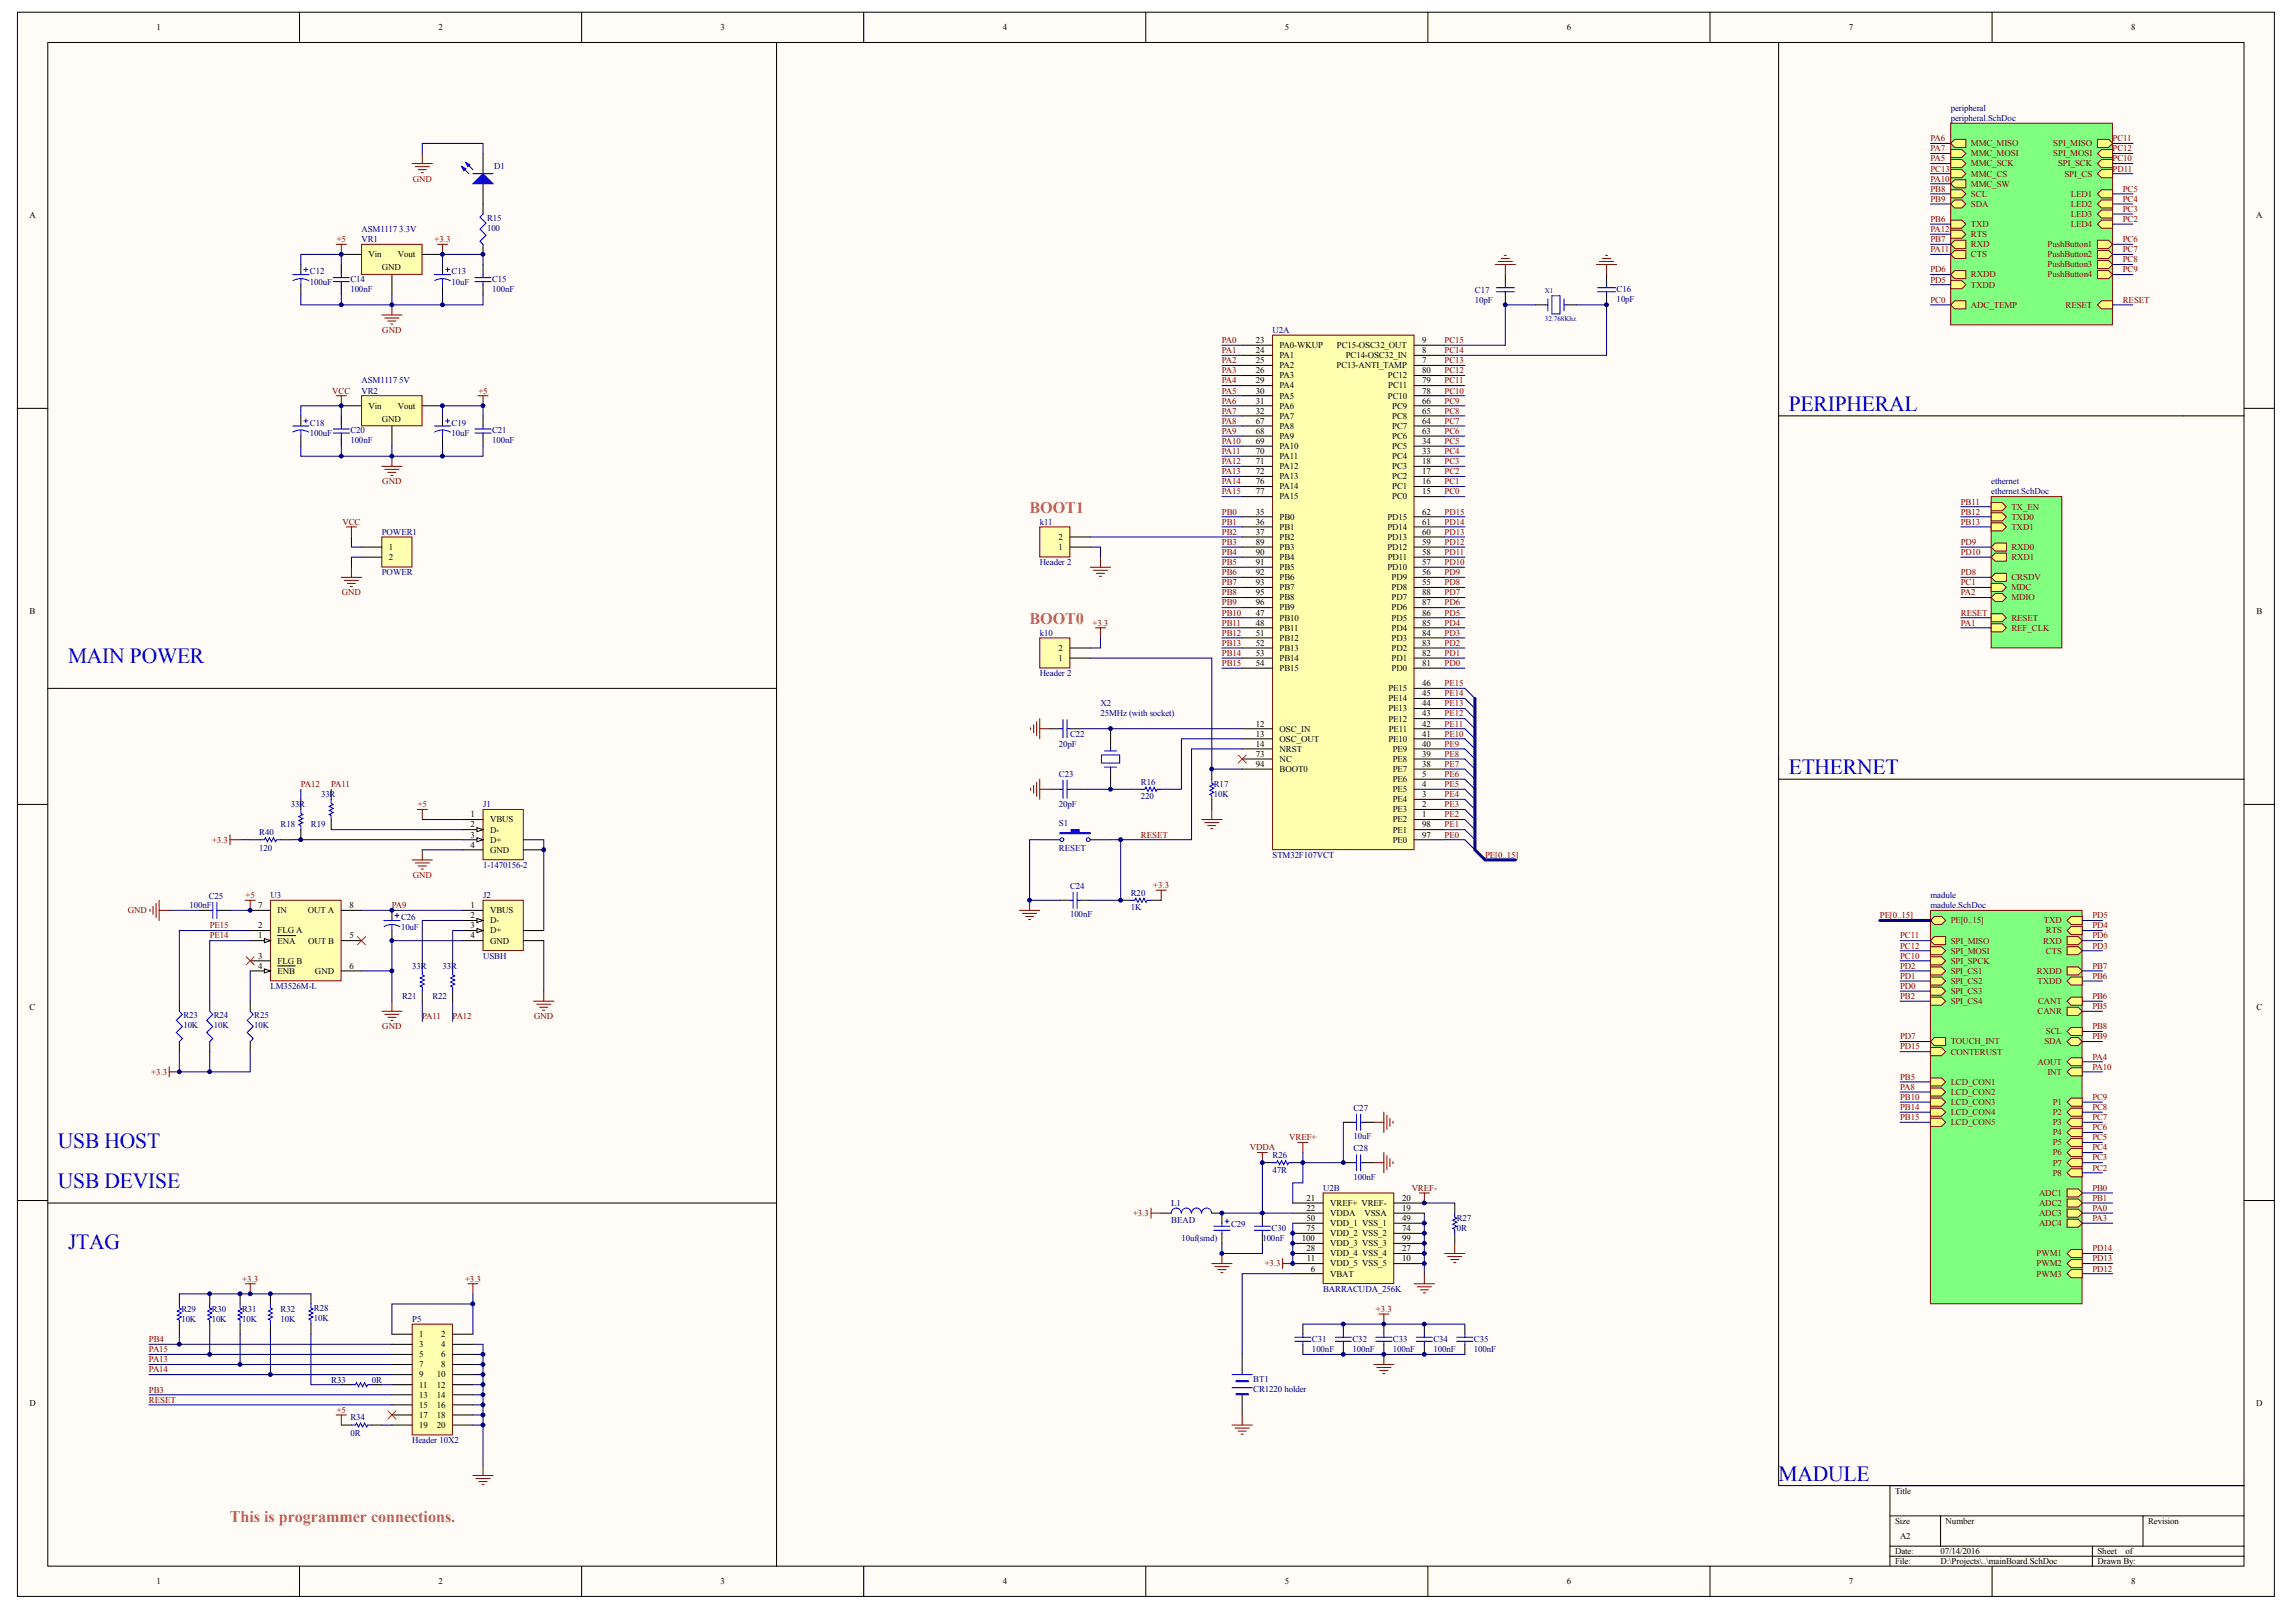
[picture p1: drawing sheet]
<svg xmlns="http://www.w3.org/2000/svg" width="287mm" height="202mm" viewBox="0 0 287 202" stroke-linecap="round" stroke-linejoin="round" font-family="sans-serif">
<defs><g id="words">
<text font-size="3.2" fill="#000080" x="138.3" y="92.9">PIX202</text>
<text font-size="2.8" fill="#000080" x="138.3" y="97.9">PIX201</text>
<g font-size="2.7" fill="#00f">
<text x="223.5" y="51.3">PERIPHERAL</text>
<text x="8.5" y="82.9">MAIN POWER</text>
<text x="223.5" y="96.7">ETHERNET</text>
<text x="7.2" y="143.4">USB HOST</text>
<text x="7.2" y="148.4">USB DEVISE</text>
<text x="8.5" y="156">JTAG</text>
<text x="222.3" y="185">MADULE</text>
</g>
<g font-size="2" fill="#ff5050">
<text x="128.7" y="64.1">BOOT1</text>
<text x="128.7" y="77.9">BOOT0</text>
<text x="28.7" y="190.2">This is programmer connections.</text>
</g>
<g font-size="1.1">
<text x="19.5" y="3.8">1</text>
<text x="54.8" y="3.8">2</text>
<text x="90.1" y="3.8">3</text>
<text x="125.3" y="3.8">4</text>
<text x="160.6" y="3.8">5</text>
<text x="195.8" y="3.8">6</text>
<text x="231.1" y="3.8">7</text>
<text x="266.3" y="3.8">8</text>
<text x="3.7" y="27.3">A</text>
<text x="282" y="27.3">A</text>
<text x="46.1" y="32.1">Vin</text>
<text x="47.7" y="33.8">GND</text>
<text x="49.7" y="32.1">Vout</text>
<text x="156.9" y="42.9">23</text>
<text x="156.9" y="44.1">24</text>
<text x="156.9" y="45.4">25</text>
<text x="156.9" y="46.6">26</text>
<text x="156.9" y="47.9">29</text>
<text x="159.9" y="43.5">PA0-WKUP</text>
<text x="159.9" y="44.8">PA1</text>
<text x="159.9" y="46">PA2</text>
<text x="159.9" y="47.3">PA3</text>
<text x="167" y="46">PC13-ANTI_TAMP</text>
<text x="167.1" y="43.5">PC15-OSC32_OUT</text>
<text x="168.2" y="44.8">PC14-OSC32_IN</text>
<text x="173.4" y="47.3">PC12</text>
<text x="177.7" y="45.4">7</text>
<text x="177.7" y="44.1">8</text>
<text x="177.7" y="42.9">9</text>
<text x="177.7" y="47.9">79</text>
<text x="177.7" y="46.6">80</text>
<text x="46.1" y="51.1">Vin</text>
<text x="47.7" y="52.7">GND</text>
<text x="49.7" y="51.1">Vout</text>
<text x="156.9" y="49.2">30</text>
<text x="156.9" y="50.4">31</text>
<text x="156.9" y="51.7">32</text>
<text x="156.9" y="52.9">67</text>
<text x="159.9" y="48.5">PA4</text>
<text x="159.9" y="49.8">PA5</text>
<text x="159.9" y="51.1">PA6</text>
<text x="159.9" y="52.3">PA7</text>
<text x="159.9" y="53.6">PA8</text>
<text x="173.4" y="49.8">PC10</text>
<text x="173.5" y="48.5">PC11</text>
<text x="174" y="53.6">PC7</text>
<text x="174" y="52.3">PC8</text>
<text x="174" y="51.1">PC9</text>
<text x="177.7" y="52.9">64</text>
<text x="177.7" y="51.7">65</text>
<text x="177.7" y="50.4">66</text>
<text x="177.7" y="49.2">78</text>
<text x="156.9" y="54.2">68</text>
<text x="156.9" y="55.5">69</text>
<text x="156.9" y="56.7">70</text>
<text x="156.9" y="58">71</text>
<text x="156.9" y="59.3">72</text>
<text x="159.9" y="54.8">PA9</text>
<text x="159.9" y="56.1">PA10</text>
<text x="159.9" y="57.4">PA11</text>
<text x="159.9" y="58.6">PA12</text>
<text x="159.9" y="59.9">PA13</text>
<text x="174" y="59.9">PC2</text>
<text x="174" y="58.6">PC3</text>
<text x="174" y="57.4">PC4</text>
<text x="174" y="56.1">PC5</text>
<text x="174" y="54.8">PC6</text>
<text x="177.7" y="59.3">17</text>
<text x="177.7" y="58">18</text>
<text x="177.7" y="56.7">33</text>
<text x="177.7" y="55.5">34</text>
<text x="177.7" y="54.2">63</text>
<text x="156.9" y="64.3">35</text>
<text x="156.9" y="65.6">36</text>
<text x="156.9" y="60.5">76</text>
<text x="156.9" y="61.8">77</text>
<text x="159.9" y="64.9">PB0</text>
<text x="159.9" y="61.1">PA14</text>
<text x="159.9" y="62.4">PA15</text>
<text x="173.4" y="64.9">PD15</text>
<text x="174" y="62.4">PC0</text>
<text x="174" y="61.1">PC1</text>
<text x="177.7" y="61.8">15</text>
<text x="177.7" y="60.5">16</text>
<text x="177.7" y="65.6">61</text>
<text x="177.7" y="64.3">62</text>
<text x="48.6" y="68.7">1</text>
<text x="48.6" y="70">2</text>
<text x="132.3" y="68.7">1</text>
<text x="132.3" y="67.4">2</text>
<text x="156.9" y="66.8">37</text>
<text x="156.9" y="68.1">89</text>
<text x="156.9" y="69.3">90</text>
<text x="156.9" y="70.6">91</text>
<text x="156.9" y="71.9">92</text>
<text x="159.9" y="66.2">PB1</text>
<text x="159.9" y="67.4">PB2</text>
<text x="159.9" y="68.7">PB3</text>
<text x="159.9" y="70">PB4</text>
<text x="159.9" y="71.2">PB5</text>
<text x="173.4" y="71.2">PD10</text>
<text x="173.4" y="68.7">PD12</text>
<text x="173.4" y="67.4">PD13</text>
<text x="173.4" y="66.2">PD14</text>
<text x="173.4" y="70">PD11</text>
<text x="177.7" y="71.9">56</text>
<text x="177.7" y="70.6">57</text>
<text x="177.7" y="69.3">58</text>
<text x="177.7" y="68.1">59</text>
<text x="177.7" y="66.8">60</text>
<text x="3.7" y="76.7">B</text>
<text x="156.9" y="76.9">47</text>
<text x="156.9" y="73.1">93</text>
<text x="156.9" y="74.4">95</text>
<text x="156.9" y="75.6">96</text>
<text x="159.9" y="77.5">PB10</text>
<text x="159.9" y="72.5">PB6</text>
<text x="159.9" y="73.7">PB7</text>
<text x="159.9" y="75">PB8</text>
<text x="159.9" y="76.3">PB9</text>
<text x="173.9" y="73.7">PD8</text>
<text x="173.9" y="72.5">PD9</text>
<text x="173.9" y="77.5">PD5</text>
<text x="173.9" y="76.3">PD6</text>
<text x="173.9" y="75">PD7</text>
<text x="177.7" y="73.1">55</text>
<text x="177.7" y="76.9">86</text>
<text x="177.7" y="75.6">87</text>
<text x="177.7" y="74.4">88</text>
<text x="282" y="76.7">B</text>
<text x="132.3" y="82.6">1</text>
<text x="132.3" y="81.3">2</text>
<text x="156.9" y="78.2">48</text>
<text x="156.9" y="79.4">51</text>
<text x="156.9" y="80.7">52</text>
<text x="156.9" y="81.9">53</text>
<text x="156.9" y="83.2">54</text>
<text x="159.9" y="78.8">PB11</text>
<text x="159.9" y="80.1">PB12</text>
<text x="159.9" y="81.3">PB13</text>
<text x="159.9" y="82.6">PB14</text>
<text x="159.9" y="83.8">PB15</text>
<text x="173.9" y="83.8">PD0</text>
<text x="173.9" y="82.6">PD1</text>
<text x="173.9" y="81.3">PD2</text>
<text x="173.9" y="80.1">PD3</text>
<text x="173.9" y="78.8">PD4</text>
<text x="177.7" y="83.2">81</text>
<text x="177.7" y="81.9">82</text>
<text x="177.7" y="80.7">83</text>
<text x="177.7" y="79.4">84</text>
<text x="177.7" y="78.2">85</text>
<text x="173.5" y="88.9">PE13</text>
<text x="173.5" y="87.6">PE14</text>
<text x="173.5" y="86.4">PE15</text>
<text x="177.7" y="89.5">43</text>
<text x="177.7" y="88.2">44</text>
<text x="177.7" y="87">45</text>
<text x="177.7" y="85.7">46</text>
<text x="156.9" y="90.8">12</text>
<text x="156.9" y="92">13</text>
<text x="156.9" y="93.3">14</text>
<text x="156.9" y="94.6">73</text>
<text x="156.9" y="95.8">94</text>
<text x="159.9" y="91.4">OSC_IN</text>
<text x="159.9" y="92.7">OSC_OUT</text>
<text x="159.9" y="93.9">NRST</text>
<text x="159.9" y="95.2">NC</text>
<text x="173.5" y="92.7">PE10</text>
<text x="173.5" y="90.1">PE12</text>
<text x="173.5" y="91.4">PE11</text>
<text x="174" y="95.2">PE8</text>
<text x="174" y="93.9">PE9</text>
<text x="177.7" y="95.8">38</text>
<text x="177.7" y="94.6">39</text>
<text x="177.7" y="93.3">40</text>
<text x="177.7" y="92">41</text>
<text x="177.7" y="90.8">42</text>
<text x="159.9" y="96.4">BOOT0</text>
<text x="174" y="101.5">PE3</text>
<text x="174" y="100.2">PE4</text>
<text x="174" y="99">PE5</text>
<text x="174" y="97.7">PE6</text>
<text x="174" y="96.4">PE7</text>
<text x="177.7" y="100.9">2</text>
<text x="177.7" y="99.6">3</text>
<text x="177.7" y="98.3">4</text>
<text x="177.7" y="97.1">5</text>
<text x="58.8" y="102.1">1</text>
<text x="58.8" y="103.4">2</text>
<text x="58.8" y="104.6">3</text>
<text x="58.8" y="105.9">4</text>
<text x="61.2" y="102.7">VBUS</text>
<text x="61.2" y="104">D-</text>
<text x="61.2" y="105.3">D+</text>
<text x="61.2" y="106.5">GND</text>
<text x="174" y="102.7">PE2</text>
<text x="174" y="105.3">PE0</text>
<text x="174" y="104">PE1</text>
<text x="177.7" y="102.1">1</text>
<text x="177.7" y="104.6">97</text>
<text x="177.7" y="103.4">98</text>
<text x="32.2" y="113.5">7</text>
<text x="43.7" y="113.5">8</text>
<text x="58.8" y="113.5">1</text>
<text x="32.2" y="117.2">1</text>
<text x="32.2" y="119.8">3</text>
<text x="32.2" y="116">2</text>
<text x="34.7" y="117.9">ENA</text>
<text x="34.7" y="114.1">IN</text>
<text x="34.7" y="116.6">FLG A</text>
<text x="38.5" y="114.1">OUT A</text>
<text x="38.5" y="117.9">OUT B</text>
<text x="43.7" y="117.2">5</text>
<text x="58.8" y="114.7">2</text>
<text x="58.8" y="116">3</text>
<text x="58.8" y="117.2">4</text>
<text x="61.2" y="114.1">VBUS</text>
<text x="61.2" y="115.4">D-</text>
<text x="61.2" y="116.6">D+</text>
<text x="61.2" y="117.9">GND</text>
<text x="32.2" y="121">4</text>
<text x="34.7" y="120.4">FLG B</text>
<text x="34.7" y="121.7">ENB</text>
<text x="39.4" y="121.7">GND</text>
<text x="43.7" y="121">6</text>
<text x="3.7" y="126.2">C</text>
<text x="282" y="126.2">C</text>
<text x="162.7" y="155.1">100</text>
<text x="163.3" y="150">21</text>
<text x="163.3" y="151.3">22</text>
<text x="163.3" y="152.5">50</text>
<text x="163.3" y="153.8">75</text>
<text x="166.2" y="150.7">VREF+ VREF-</text>
<text x="166.2" y="151.9">VDDA</text>
<text x="166.2" y="153.2">VDD_1 VSS_1</text>
<text x="166.2" y="154.4">VDD_2 VSS_2</text>
<text x="166.2" y="155.7">VDD_3 VSS_3</text>
<text x="170.5" y="151.9">VSSA</text>
<text x="175.2" y="151.3">19</text>
<text x="175.2" y="150">20</text>
<text x="175.2" y="152.5">49</text>
<text x="175.2" y="153.8">74</text>
<text x="175.2" y="155.1">99</text>
<text x="163.3" y="156.3">28</text>
<text x="163.3" y="157.6">11</text>
<text x="163.8" y="158.9">6</text>
<text x="166.2" y="159.5">VBAT</text>
<text x="166.2" y="158.2">VDD_5 VSS_5</text>
<text x="166.2" y="157">VDD_4 VSS_4</text>
<text x="175.2" y="157.6">10</text>
<text x="175.2" y="156.3">27</text>
<text x="52.4" y="167">1</text>
<text x="55.1" y="167">2</text>
<text x="52.4" y="168.3">3</text>
<text x="52.4" y="169.6">5</text>
<text x="52.4" y="170.8">7</text>
<text x="52.4" y="172.1">9</text>
<text x="52.4" y="173.4">11</text>
<text x="54.6" y="172.1">10</text>
<text x="54.6" y="173.4">12</text>
<text x="55.1" y="168.3">4</text>
<text x="55.1" y="169.6">6</text>
<text x="55.1" y="170.8">8</text>
<text x="3.7" y="175.7">D</text>
<text x="52.4" y="174.6">13</text>
<text x="52.4" y="175.9">15</text>
<text x="52.4" y="177.1">17</text>
<text x="52.4" y="178.4">19</text>
<text x="54.6" y="174.6">14</text>
<text x="54.6" y="175.9">16</text>
<text x="54.6" y="177.1">18</text>
<text x="54.6" y="178.4">20</text>
<text x="282" y="175.7">D</text>
<text x="236.8" y="186.6">Title</text>
<text x="236.8" y="190.4">Size</text>
<text x="243.1" y="190.4">Number</text>
<text x="268.4" y="190.4">Revision</text>
<text x="19.5" y="197.9">1</text>
<text x="54.8" y="197.9">2</text>
<text x="90.1" y="197.9">3</text>
<text x="125.3" y="197.9">4</text>
<text x="160.6" y="197.9">5</text>
<text x="195.8" y="197.9">6</text>
<text x="231.1" y="197.9">7</text>
<text x="236.8" y="194.2">Date:</text>
<text x="236.8" y="195.4">File:</text>
<text x="237.5" y="192.3">A2</text>
<text x="242.5" y="194.2">07/14/2016</text>
<text x="242.5" y="195.4">D:\Projects\..\mainBoard.SchDoc</text>
<text x="262.1" y="194.2">Sheet</text>
<text x="262.1" y="195.4">Drawn By:</text>
<text x="265.6" y="194.2">of</text>
<text x="266.3" y="197.9">8</text>
</g>
<g font-size="1.1" fill="#800000">
<text x="241.2" y="17.6">PA6</text>
<text x="264" y="17.6">PC11</text>
<text x="51.6" y="22.7">GND</text>
<text x="241.2" y="21.4">PC13</text>
<text x="241.2" y="20.2">PA5</text>
<text x="241.2" y="18.9">PA7</text>
<text x="241.2" y="23.9">PB8</text>
<text x="241.2" y="22.7">PA10</text>
<text x="246.3" y="18.3">MMC_MISO</text>
<text x="246.3" y="19.5">MMC_MOSI</text>
<text x="246.3" y="20.8">MMC_SCK</text>
<text x="246.3" y="22.1">MMC_CS</text>
<text x="246.3" y="23.3">MMC_SW</text>
<text x="256.6" y="18.3">SPI_MISO</text>
<text x="256.6" y="19.5">SPI_MOSI</text>
<text x="257.2" y="20.8">SPI_SCK</text>
<text x="258" y="22.1">SPI_CS</text>
<text x="264" y="21.4">PD11</text>
<text x="264" y="20.2">PC10</text>
<text x="264" y="18.9">PC12</text>
<text x="265.3" y="23.9">PC5</text>
<text x="241.2" y="27.7">PB6</text>
<text x="241.2" y="25.2">PB9</text>
<text x="241.2" y="29">PA12</text>
<text x="246.3" y="24.6">SCL</text>
<text x="246.3" y="25.8">SDA</text>
<text x="246.3" y="28.4">TXD</text>
<text x="246.3" y="29.6">RTS</text>
<text x="258.8" y="24.6">LED1</text>
<text x="258.8" y="25.8">LED2</text>
<text x="258.8" y="27.1">LED3</text>
<text x="258.8" y="28.4">LED4</text>
<text x="265.3" y="27.7">PC2</text>
<text x="265.3" y="26.5">PC3</text>
<text x="265.3" y="25.2">PC4</text>
<text x="42.1" y="30.3">+5</text>
<text x="54.3" y="30.3">+3.3</text>
<text x="241.2" y="35.3">PD5</text>
<text x="241.2" y="34">PD6</text>
<text x="241.2" y="30.3">PB7</text>
<text x="241.2" y="31.5">PA11</text>
<text x="246.3" y="30.9">RXD</text>
<text x="246.3" y="32.1">CTS</text>
<text x="246.3" y="34.7">RXDD</text>
<text x="246.3" y="35.9">TXDD</text>
<text x="255.9" y="30.9">PushButton1</text>
<text x="255.9" y="32.1">PushButton2</text>
<text x="255.9" y="33.4">PushButton3</text>
<text x="255.9" y="34.7">PushButton4</text>
<text x="265.3" y="30.3">PC6</text>
<text x="265.3" y="31.5">PC7</text>
<text x="265.3" y="32.8">PC8</text>
<text x="265.3" y="34">PC9</text>
<text x="47.8" y="41.6">GND</text>
<text x="241.2" y="37.8">PC0</text>
<text x="246.3" y="38.4">ADC_TEMP</text>
<text x="258.1" y="38.4">RESET</text>
<text x="265.3" y="37.8">RESET</text>
<text x="152.7" y="42.9">PA0</text>
<text x="152.7" y="44.1">PA1</text>
<text x="152.7" y="45.4">PA2</text>
<text x="152.7" y="46.6">PA3</text>
<text x="152.7" y="47.9">PA4</text>
<text x="180.5" y="47.9">PC11</text>
<text x="180.5" y="46.6">PC12</text>
<text x="180.5" y="45.4">PC13</text>
<text x="180.5" y="44.1">PC14</text>
<text x="180.5" y="42.9">PC15</text>
<text x="41.5" y="49.2">VCC</text>
<text x="59.8" y="49.2">+5</text>
<text x="152.7" y="49.2">PA5</text>
<text x="152.7" y="50.4">PA6</text>
<text x="152.7" y="51.7">PA7</text>
<text x="152.7" y="52.9">PA8</text>
<text x="180.5" y="52.9">PC7</text>
<text x="180.5" y="51.7">PC8</text>
<text x="180.5" y="50.4">PC9</text>
<text x="180.5" y="49.2">PC10</text>
<text x="152.7" y="54.2">PA9</text>
<text x="152.7" y="55.5">PA10</text>
<text x="152.7" y="56.7">PA11</text>
<text x="152.7" y="58">PA12</text>
<text x="152.7" y="59.3">PA13</text>
<text x="180.5" y="59.3">PC2</text>
<text x="180.5" y="58">PC3</text>
<text x="180.5" y="56.7">PC4</text>
<text x="180.5" y="55.5">PC5</text>
<text x="180.5" y="54.2">PC6</text>
<text x="42.8" y="65.6">VCC</text>
<text x="47.8" y="60.5">GND</text>
<text x="152.7" y="60.5">PA14</text>
<text x="152.7" y="61.8">PA15</text>
<text x="152.7" y="64.3">PB0</text>
<text x="152.7" y="65.6">PB1</text>
<text x="180.5" y="61.8">PC0</text>
<text x="180.5" y="60.5">PC1</text>
<text x="180.5" y="65.6">PD14</text>
<text x="180.5" y="64.3">PD15</text>
<text x="245" y="63">PB11</text>
<text x="245" y="64.3">PB12</text>
<text x="245" y="65.6">PB13</text>
<text x="251.4" y="63.7">TX_EN</text>
<text x="251.4" y="64.9">TXD0</text>
<text x="152.7" y="66.8">PB2</text>
<text x="152.7" y="68.1">PB3</text>
<text x="152.7" y="69.3">PB4</text>
<text x="152.7" y="70.6">PB5</text>
<text x="152.7" y="71.9">PB6</text>
<text x="180.5" y="71.9">PD9</text>
<text x="180.5" y="70.6">PD10</text>
<text x="180.5" y="69.3">PD11</text>
<text x="180.5" y="68.1">PD12</text>
<text x="180.5" y="66.8">PD13</text>
<text x="245" y="68.1">PD9</text>
<text x="245" y="69.3">PD10</text>
<text x="245" y="71.9">PD8</text>
<text x="251.4" y="66.2">TXD1</text>
<text x="251.4" y="68.7">RXD0</text>
<text x="251.4" y="70">RXD1</text>
<text x="42.7" y="74.4">GND</text>
<text x="152.7" y="73.1">PB7</text>
<text x="152.7" y="74.4">PB8</text>
<text x="152.7" y="75.6">PB9</text>
<text x="152.7" y="76.9">PB10</text>
<text x="180.5" y="76.9">PD5</text>
<text x="180.5" y="75.6">PD6</text>
<text x="180.5" y="74.4">PD7</text>
<text x="180.5" y="73.1">PD8</text>
<text x="245" y="73.1">PC1</text>
<text x="245" y="74.4">PA2</text>
<text x="245" y="76.9">RESET</text>
<text x="251.4" y="72.5">CRSDV</text>
<text x="251.4" y="73.7">MDC</text>
<text x="251.4" y="75">MDIO</text>
<text x="251.4" y="77.5">RESET</text>
<text x="136.5" y="78.2">+3.3</text>
<text x="152.7" y="78.2">PB11</text>
<text x="152.7" y="79.4">PB12</text>
<text x="152.7" y="80.7">PB13</text>
<text x="152.7" y="81.9">PB14</text>
<text x="152.7" y="83.2">PB15</text>
<text x="180.5" y="83.2">PD0</text>
<text x="180.5" y="81.9">PD1</text>
<text x="180.5" y="80.7">PD2</text>
<text x="180.5" y="79.4">PD3</text>
<text x="180.5" y="78.2">PD4</text>
<text x="245" y="78.2">PA1</text>
<text x="251.4" y="78.8">REF_CLK</text>
<text x="180.5" y="89.5">PE12</text>
<text x="180.5" y="88.2">PE13</text>
<text x="180.5" y="87">PE14</text>
<text x="180.5" y="85.7">PE15</text>
<text x="180.5" y="95.8">PE7</text>
<text x="180.5" y="94.6">PE8</text>
<text x="180.5" y="93.3">PE9</text>
<text x="180.5" y="92">PE10</text>
<text x="180.5" y="90.8">PE11</text>
<text x="37.6" y="98.3">PA12</text>
<text x="41.4" y="98.3">PA11</text>
<text x="52.2" y="100.9">+5</text>
<text x="180.5" y="100.9">PE3</text>
<text x="180.5" y="99.6">PE4</text>
<text x="180.5" y="98.3">PE5</text>
<text x="180.5" y="97.1">PE6</text>
<text x="26.5" y="105.3">+3.3</text>
<text x="142.6" y="104.6">RESET</text>
<text x="180.5" y="104.6">PE0</text>
<text x="180.5" y="103.4">PE1</text>
<text x="180.5" y="102.1">PE2</text>
<text x="185.6" y="107.2">PE[0..15]</text>
<text x="30.7" y="112.2">+5</text>
<text x="49" y="113.5">PA9</text>
<text x="51.6" y="109.7">GND</text>
<text x="144.1" y="110.9">+3.3</text>
<text x="16" y="114.1">GND</text>
<text x="26.2" y="117.2">PE14</text>
<text x="26.2" y="116">PE15</text>
<text x="234.9" y="114.7">PE[0..15]</text>
<text x="237.5" y="119.8">PC10</text>
<text x="237.5" y="117.2">PC11</text>
<text x="237.5" y="118.5">PC12</text>
<text x="243.8" y="115.4">PE[0..15]</text>
<text x="243.8" y="119.1">SPI_MOSI</text>
<text x="243.8" y="117.9">SPI_MISO</text>
<text x="255.4" y="117.9">RXD</text>
<text x="255.4" y="115.4">TXD</text>
<text x="255.7" y="116.6">RTS</text>
<text x="255.7" y="119.1">CTS</text>
<text x="261.5" y="118.5">PD3</text>
<text x="261.5" y="116">PD4</text>
<text x="261.5" y="114.7">PD5</text>
<text x="261.5" y="117.2">PD6</text>
<text x="237.5" y="124.8">PB2</text>
<text x="237.5" y="123.6">PD0</text>
<text x="237.5" y="122.3">PD1</text>
<text x="237.5" y="121">PD2</text>
<text x="243.8" y="120.4">SPI_SPCK</text>
<text x="243.8" y="121.7">SPI_CS1</text>
<text x="243.8" y="122.9">SPI_CS2</text>
<text x="243.8" y="124.2">SPI_CS3</text>
<text x="243.8" y="125.4">SPI_CS4</text>
<text x="254.5" y="121.7">RXDD</text>
<text x="254.6" y="122.9">TXDD</text>
<text x="254.7" y="125.4">CANT</text>
<text x="261.5" y="122.3">PB6</text>
<text x="261.5" y="121">PB7</text>
<text x="261.5" y="124.8">PB6</text>
<text x="47.8" y="128.6">GND</text>
<text x="52.8" y="127.3">PA11</text>
<text x="56.6" y="127.3">PA12</text>
<text x="66.8" y="127.3">GND</text>
<text x="237.5" y="129.9">PD7</text>
<text x="237.5" y="131.1">PD15</text>
<text x="243.8" y="130.5">TOUCH_INT</text>
<text x="243.8" y="131.7">CONTERUST</text>
<text x="254.6" y="126.7">CANR</text>
<text x="255.5" y="130.5">SDA</text>
<text x="255.7" y="129.2">SCL</text>
<text x="261.5" y="126.1">PB5</text>
<text x="261.5" y="128.6">PB8</text>
<text x="261.5" y="129.9">PB9</text>
<text x="18.9" y="134.3">+3.3</text>
<text x="237.5" y="136.2">PA8</text>
<text x="237.5" y="134.9">PB5</text>
<text x="237.5" y="137.4">PB10</text>
<text x="243.8" y="135.5">LCD_CON1</text>
<text x="243.8" y="136.8">LCD_CON2</text>
<text x="254.6" y="133">AOUT</text>
<text x="255.9" y="134.3">INT</text>
<text x="261.5" y="133.6">PA10</text>
<text x="261.5" y="137.4">PC9</text>
<text x="261.5" y="132.4">PA4</text>
<text x="156.2" y="143.7">VDDA</text>
<text x="161.1" y="142.5">VREF+</text>
<text x="237.5" y="138.7">PB14</text>
<text x="237.5" y="139.9">PB15</text>
<text x="243.8" y="138.1">LCD_CON3</text>
<text x="243.8" y="139.3">LCD_CON4</text>
<text x="243.8" y="140.6">LCD_CON5</text>
<text x="256.5" y="138.1">P1</text>
<text x="256.5" y="139.3">P2</text>
<text x="256.5" y="140.6">P3</text>
<text x="256.5" y="141.8">P4</text>
<text x="256.5" y="143.1">P5</text>
<text x="261.5" y="143.7">PC4</text>
<text x="261.5" y="142.5">PC5</text>
<text x="261.5" y="141.2">PC6</text>
<text x="261.5" y="139.9">PC7</text>
<text x="261.5" y="138.7">PC8</text>
<text x="176.4" y="148.8">VREF-</text>
<text x="254.8" y="149.4">ADC1</text>
<text x="256.5" y="144.4">P6</text>
<text x="256.5" y="145.6">P7</text>
<text x="256.5" y="146.9">P8</text>
<text x="261.5" y="146.2">PC2</text>
<text x="261.5" y="145">PC3</text>
<text x="261.5" y="148.8">PB0</text>
<text x="141.6" y="151.9">+3.3</text>
<text x="254.8" y="150.7">ADC2</text>
<text x="254.8" y="151.9">ADC3</text>
<text x="254.8" y="153.2">ADC4</text>
<text x="261.5" y="151.3">PA0</text>
<text x="261.5" y="152.5">PA3</text>
<text x="261.5" y="150">PB1</text>
<text x="30.3" y="160.1">+3.3</text>
<text x="58.1" y="160.1">+3.3</text>
<text x="158.1" y="158.2">+3.3</text>
<text x="254.5" y="157">PWM1</text>
<text x="254.5" y="158.2">PWM2</text>
<text x="254.5" y="159.5">PWM3</text>
<text x="261.5" y="158.9">PD12</text>
<text x="261.5" y="157.6">PD13</text>
<text x="261.5" y="156.3">PD14</text>
<text x="18.6" y="167.7">PB4</text>
<text x="172" y="163.9">+3.3</text>
<text x="18.6" y="168.9">PA15</text>
<text x="18.6" y="170.2">PA13</text>
<text x="18.6" y="171.5">PA14</text>
<text x="18.6" y="174">PB3</text>
<text x="18.6" y="175.2">RESET</text>
<text x="42.1" y="176.5">+5</text>
</g>
<g font-size="1.1" fill="#000080">
<text x="243.8" y="13.9">peripheral</text>
<text x="243.8" y="15.1">peripheral.SchDoc</text>
<text x="61.8" y="21.2">D1</text>
<text x="45.2" y="29">ASM1117</text>
<text x="49.9" y="29">3.3V</text>
<text x="60.9" y="28.9">100</text>
<text x="60.9" y="27.6">R15</text>
<text x="38.7" y="35.5">100uF</text>
<text x="38.7" y="34.3">C12</text>
<text x="43.8" y="35.2">C14</text>
<text x="45.2" y="30.3">VR1</text>
<text x="56.4" y="35.5">10uF</text>
<text x="56.4" y="34.3">C13</text>
<text x="61.5" y="35.2">C15</text>
<text x="43.8" y="36.4">100nF</text>
<text x="61.5" y="36.4">100nF</text>
<text x="159" y="41.6">U2A</text>
<text x="184.3" y="36.6">C17</text>
<text x="184.3" y="37.8">10pF</text>
<text x="202" y="36.4">C16</text>
<text x="202" y="37.7">10pF</text>
<text x="45.2" y="47.9">ASM1117</text>
<text x="49.9" y="47.9">5V</text>
<text x="38.7" y="53.2">C18</text>
<text x="45.2" y="49.2">VR2</text>
<text x="56.4" y="53.2">C19</text>
<text x="38.7" y="54.5">100uF</text>
<text x="43.8" y="55.3">100nF</text>
<text x="43.8" y="54.1">C20</text>
<text x="56.4" y="54.5">10uF</text>
<text x="61.5" y="55.3">100nF</text>
<text x="61.5" y="54.1">C21</text>
<text x="129.9" y="65.6">k11</text>
<text x="248.8" y="60.5">ethernet</text>
<text x="248.8" y="61.8">ethernet.SchDoc</text>
<text x="47.7" y="66.8">POWER1</text>
<text x="47.7" y="71.9">POWER</text>
<text x="129.9" y="70.6">Header 2</text>
<text x="129.9" y="79.4">k10</text>
<text x="129.9" y="84.5">Header 2</text>
<text x="137.5" y="88.2">X2</text>
<text x="137.5" y="89.5">25MHz (with socket)</text>
<text x="132.3" y="93.3">20pF</text>
<text x="133.7" y="92">C22</text>
<text x="36.3" y="100.9">33R</text>
<text x="40.1" y="99.6">33R</text>
<text x="60.4" y="100.9">J1</text>
<text x="132.3" y="97.1">C23</text>
<text x="132.3" y="100.9">20pF</text>
<text x="142.6" y="98.1">R16</text>
<text x="142.6" y="99.8">220</text>
<text x="151.7" y="98.3">R17</text>
<text x="151.7" y="99.6">10K</text>
<text x="32.4" y="104.3">R40</text>
<text x="32.4" y="106.3">120</text>
<text x="35.1" y="103.4">R18</text>
<text x="38.9" y="103.4">R19</text>
<text x="132.3" y="103.3">S1</text>
<text x="132.3" y="106.3">RESET</text>
<text x="159" y="107.2">STM32F107VCT</text>
<text x="23.7" y="113.5">100nF</text>
<text x="26.1" y="112.3">C25</text>
<text x="33.8" y="112.2">U3</text>
<text x="60.4" y="112.2">J2</text>
<text x="60.4" y="108.4">1-1470156-2</text>
<text x="133.7" y="111.1">C24</text>
<text x="141.3" y="112">R20</text>
<text x="141.3" y="113.7">1K</text>
<text x="241.2" y="112.2">madule</text>
<text x="241.2" y="113.5">madule.SchDoc</text>
<text x="50.1" y="116.2">10uF</text>
<text x="50.1" y="115">C26</text>
<text x="60.4" y="119.8">USBH</text>
<text x="133.7" y="114.6">100nF</text>
<text x="33.8" y="123.6">LM3526M-L</text>
<text x="50.2" y="124.8">R21</text>
<text x="51.5" y="121">33R</text>
<text x="54" y="124.8">R22</text>
<text x="55.3" y="121">33R</text>
<text x="22.9" y="127.2">R23</text>
<text x="22.9" y="128.5">10K</text>
<text x="26.7" y="127.2">R24</text>
<text x="26.7" y="128.5">10K</text>
<text x="31.8" y="127.2">R25</text>
<text x="31.8" y="128.5">10K</text>
<text x="169.1" y="143.8">C28</text>
<text x="169.1" y="138.8">C27</text>
<text x="169.1" y="142.3">10uF</text>
<text x="159" y="144.7">R26</text>
<text x="159" y="146.5">47R</text>
<text x="165.4" y="148.8">U2B</text>
<text x="169.1" y="147.4">100nF</text>
<text x="146.4" y="150.7">L1</text>
<text x="146.4" y="152.8">BEAD</text>
<text x="147.6" y="155.1">10uf(smd)</text>
<text x="153.8" y="153.3">C29</text>
<text x="157.8" y="155.1">100nF</text>
<text x="158.9" y="153.8">C30</text>
<text x="182.1" y="152.5">R27</text>
<text x="182.1" y="153.8">0R</text>
<text x="165.4" y="161.4">BARRACUDA_256K</text>
<text x="22.7" y="163.9">R29</text>
<text x="22.7" y="165.2">10K</text>
<text x="26.5" y="163.9">R30</text>
<text x="26.5" y="165.2">10K</text>
<text x="30.3" y="163.9">R31</text>
<text x="30.3" y="165.2">10K</text>
<text x="35.1" y="163.9">R32</text>
<text x="35.1" y="165.2">10K</text>
<text x="39.2" y="163.8">R28</text>
<text x="39.2" y="165">10K</text>
<text x="51.5" y="165.2">P5</text>
<text x="164" y="167.7">C31</text>
<text x="169" y="167.7">C32</text>
<text x="174.1" y="167.7">C33</text>
<text x="179.1" y="167.7">C34</text>
<text x="184.2" y="167.7">C35</text>
<text x="41.4" y="172.7">R33</text>
<text x="46.4" y="172.7">0R</text>
<text x="156.6" y="172.6">BT1</text>
<text x="156.6" y="173.9">CR1220 holder</text>
<text x="164" y="168.9">100nF</text>
<text x="169" y="168.9">100nF</text>
<text x="174.1" y="168.9">100nF</text>
<text x="179.1" y="168.9">100nF</text>
<text x="184.2" y="168.9">100nF</text>
<text x="43.8" y="177.4">R34</text>
<text x="43.8" y="179.4">0R</text>
<text x="51.5" y="180.3">Header 10X2</text>
</g>
<g font-size=".9" fill="#000080">
<text x="193.1" y="36.6">X1</text>
<text x="193.1" y="40.1">32.768Khz</text>
</g>
</g></defs>
<g fill="#fffcf8" stroke="#000" stroke-width=".12">
<path d="M2.2 1.5h282v197.9h-282z"/>
<path d="M6 5.3h274.4v190.4h-274.4z"/>
</g>
<g fill="none" stroke="#000" stroke-width=".12">
<path d="M37.4 1.5v3.8M72.7 1.5v3.8M107.9 1.5v3.8M143.2 1.5v3.8M178.4 1.5v3.8M213.7 1.5v3.8M249 1.5v3.8M2.2 51h3.8M280.5 51h3.8M2.2 100.5h3.8M280.5 100.5h3.8M2.2 150h3.8"/>
<path d="M280.5 150h3.8M37.4 195.7v3.8M72.7 195.7v3.8M107.9 195.7v3.8M143.2 195.7v3.8M178.4 195.7v3.8M213.7 195.7v3.8M236.2 189.4h44.3M236.2 193.2h44.3M236.2 194.4h44.3M242.5 189.4v3.8M249 195.7v3.8"/>
<path d="M261.5 193.2v2.5M267.8 189.4v3.8M280.5 185.6h-44.3v10.1"/>
</g>
<path d="M243.8 15.4h20.2v25.2h-20.2z" fill="#80ff80" stroke="#800000" stroke-width=".12"/>
<g fill="#ffff80" stroke="#800000" stroke-width=".12">
<path d="M243.8 17.9l.5-.5h1.4v1h-1.4z" fill-rule="evenodd"/>
<path d="M243.8 18.7h1.4l.5 .5-.5 .5h-1.4z" fill-rule="evenodd"/>
<path d="M243.8 19.9h1.4l.5 .5-.5 .5h-1.4z" fill-rule="evenodd"/>
<path d="M243.8 21.2h1.4l.5 .5-.5 .5h-1.4z" fill-rule="evenodd"/>
<path d="M243.8 23.7h1.4l.5 .5-.5 .5h-1.4z" fill-rule="evenodd"/>
<path d="M243.8 25.5l.5-.5h.9l.5 .5-.5 .5h-.9z" fill-rule="evenodd"/>
<path d="M243.8 27.5h1.4l.5 .5-.5 .5h-1.4z" fill-rule="evenodd"/>
<path d="M243.8 28.8h1.4l.5 .5-.5 .5h-1.4z" fill-rule="evenodd"/>
<path d="M243.8 30.5l.5-.5h1.4v1h-1.4z" fill-rule="evenodd"/>
<path d="M243.8 31.8l.5-.5h1.4v1h-1.4z" fill-rule="evenodd"/>
<path d="M243.8 34.3l.5-.5h1.4v1h-1.4z" fill-rule="evenodd"/>
<path d="M243.8 35.1h1.4l.5 .5-.5 .5h-1.4z" fill-rule="evenodd"/>
<path d="M262.1 17.4h1.4l.5 .5-.5 .5h-1.4z" fill-rule="evenodd"/>
<path d="M262.1 19.2l.5-.5h1.4v1h-1.4z" fill-rule="evenodd"/>
<path d="M262.1 20.4l.5-.5h1.4v1h-1.4z" fill-rule="evenodd"/>
<path d="M262.1 21.7l.5-.5h1.4v1h-1.4z" fill-rule="evenodd"/>
<path d="M262.1 24.2l.5-.5h1.4v1h-1.4z" fill-rule="evenodd"/>
<path d="M262.1 25.5l.5-.5h1.4v1h-1.4z" fill-rule="evenodd"/>
<path d="M262.1 26.7l.5-.5h1.4v1h-1.4z" fill-rule="evenodd"/>
<path d="M262.1 28l.5-.5h1.4v1h-1.4z" fill-rule="evenodd"/>
<path d="M262.1 38.1l.5-.5h1.4v1h-1.4z" fill-rule="evenodd"/>
<path d="M243.8 38.1l.5-.5h1.4v1h-1.4z" fill-rule="evenodd"/>
<path d="M243.8 23l.5-.5h1.4v1h-1.4z" fill-rule="evenodd"/>
<path d="M262.1 30h1.4l.5 .5-.5 .5h-1.4z" fill-rule="evenodd"/>
<path d="M262.1 31.3h1.4l.5 .5-.5 .5h-1.4z" fill-rule="evenodd"/>
<path d="M262.1 32.5h1.4l.5 .5-.5 .6h-1.4z" fill-rule="evenodd"/>
<path d="M262.1 33.8h1.4l.5 .5-.5 .5h-1.4z" fill-rule="evenodd"/>
</g>
<path d="M248.8 62h8.9v18.9h-8.9z" fill="#80ff80" stroke="#800000" stroke-width=".12"/>
<g fill="#ffff80" stroke="#800000" stroke-width=".12">
<path d="M248.8 62.8h1.4l.5 .5-.5 .5h-1.4z" fill-rule="evenodd"/>
<path d="M248.8 64.1h1.4l.5 .5-.5 .5h-1.4z" fill-rule="evenodd"/>
<path d="M248.8 65.3h1.4l.5 .5-.5 .5h-1.4z" fill-rule="evenodd"/>
<path d="M248.8 68.3l.5-.5h1.4v1.1h-1.4z" fill-rule="evenodd"/>
<path d="M248.8 69.6l.5-.5h1.4v1h-1.4z" fill-rule="evenodd"/>
<path d="M248.8 72.1l.5-.5h1.4v1h-1.4z" fill-rule="evenodd"/>
<path d="M248.8 72.9h1.4l.5 .5-.5 .5h-1.4z" fill-rule="evenodd"/>
<path d="M248.8 74.7l.5-.6h.9l.5 .6-.5 .5h-.9z" fill-rule="evenodd"/>
<path d="M248.8 76.7h1.4l.5 .5-.5 .5h-1.4z" fill-rule="evenodd"/>
<path d="M248.8 77.9h1.4l.5 .5-.5 .5h-1.4z" fill-rule="evenodd"/>
</g>
<path d="M241.2 113.7h19v49.2h-19z" fill="#80ff80" stroke="#800000" stroke-width=".12"/>
<g fill="#ffff80" stroke="#800000" stroke-width=".12">
<path d="M241.2 115l.6-.5h.8l.5 .5-.5 .5h-.8z" fill-rule="evenodd"/>
<path d="M258.3 115l.5-.5h1.4v1h-1.4z" fill-rule="evenodd"/>
<path d="M258.3 116.3l.5-.5h1.4v1h-1.4z" fill-rule="evenodd"/>
<path d="M258.3 117h1.4l.5 .5-.5 .5h-1.4z" fill-rule="evenodd"/>
<path d="M258.3 118.3h1.4l.5 .5-.5 .5h-1.4z" fill-rule="evenodd"/>
<path d="M258.3 120.8h1.4l.5 .5-.5 .5h-1.4z" fill-rule="evenodd"/>
<path d="M258.3 122.6l.5-.5h1.4v1h-1.4z" fill-rule="evenodd"/>
<path d="M258.3 125.1l.5-.5h1.4v1h-1.4z" fill-rule="evenodd"/>
<path d="M258.3 125.8h1.4l.5 .5-.5 .5h-1.4z" fill-rule="evenodd"/>
<path d="M258.3 128.9l.5-.5h1.4v1h-1.4z" fill-rule="evenodd"/>
<path d="M258.3 130.1l.5-.5h.9l.5 .5-.5 .5h-.9z" fill-rule="evenodd"/>
<path d="M258.3 132.6l.5-.5h1.4v1.1h-1.4z" fill-rule="evenodd"/>
<path d="M258.3 133.9l.5-.5h1.4v1h-1.4z" fill-rule="evenodd"/>
<path d="M241.2 118.3h1.4l.5 .5-.5 .5h-1.4z" fill-rule="evenodd"/>
<path d="M241.2 117.5l.6-.5h1.3v1h-1.3z" fill-rule="evenodd"/>
<path d="M241.2 119.5h1.4l.5 .5-.5 .5h-1.4z" fill-rule="evenodd"/>
<path d="M241.2 120.8h1.4l.5 .5-.5 .5h-1.4z" fill-rule="evenodd"/>
<path d="M241.2 122.1h1.4l.5 .5-.5 .5h-1.4z" fill-rule="evenodd"/>
<path d="M241.2 123.3h1.4l.5 .5-.5 .5h-1.4z" fill-rule="evenodd"/>
<path d="M241.2 124.6h1.4l.5 .5-.5 .5h-1.4z" fill-rule="evenodd"/>
<path d="M258.3 137.7l.5-.5h1.4v1h-1.4z" fill-rule="evenodd"/>
<path d="M258.3 139l.5-.6h1.4v1.1h-1.4z" fill-rule="evenodd"/>
<path d="M258.3 140.2l.5-.5h1.4v1h-1.4z" fill-rule="evenodd"/>
<path d="M258.3 141.5l.5-.5h1.4v1h-1.4z" fill-rule="evenodd"/>
<path d="M258.3 142.7l.5-.5h1.4v1h-1.4z" fill-rule="evenodd"/>
<path d="M258.3 144l.5-.5h1.4v1h-1.4z" fill-rule="evenodd"/>
<path d="M258.3 145.3l.5-.5h1.4v1h-1.4z" fill-rule="evenodd"/>
<path d="M258.3 146.5l.5-.5h1.4v1h-1.4z" fill-rule="evenodd"/>
<path d="M258.3 148.5h1.4l.5 .5-.5 .5h-1.4z" fill-rule="evenodd"/>
<path d="M258.3 149.8h1.4l.5 .5-.5 .5h-1.4z" fill-rule="evenodd"/>
<path d="M258.3 151.1h1.4l.5 .5-.5 .5h-1.4z" fill-rule="evenodd"/>
<path d="M258.3 152.3h1.4l.5 .5-.5 .5h-1.4z" fill-rule="evenodd"/>
<path d="M258.3 156.6l.5-.5h1.4v1h-1.4z" fill-rule="evenodd"/>
<path d="M258.3 157.9l.5-.5h1.4v1h-1.4z" fill-rule="evenodd"/>
<path d="M258.3 159.1l.5-.5h1.4v1h-1.4z" fill-rule="evenodd"/>
<path d="M241.2 130.1l.6-.5h1.3v1h-1.3z" fill-rule="evenodd"/>
<path d="M241.2 130.9h1.4l.5 .5-.5 .5h-1.4z" fill-rule="evenodd"/>
<path d="M241.2 134.7h1.4l.5 .5-.5 .5h-1.4z" fill-rule="evenodd"/>
<path d="M241.2 135.9h1.4l.5 .5-.5 .5h-1.4z" fill-rule="evenodd"/>
<path d="M241.2 137.2h1.4l.5 .5-.5 .5h-1.4z" fill-rule="evenodd"/>
<path d="M241.2 138.4h1.4l.5 .6-.5 .5h-1.4z" fill-rule="evenodd"/>
<path d="M241.2 139.7h1.4l.5 .5-.5 .5h-1.4z" fill-rule="evenodd"/>
</g>
<path d="M159 41.9h17.7v64.2h-17.7z" fill="#ffffb0" stroke="#800000" stroke-width=".12"/>
<g fill="none" stroke="#000" stroke-width=".13">
<path d="M155.2 45.7h3.8M155.2 44.4h3.8M155.2 43.1h3.8M155.2 59.5h3.8M155.2 58.3h3.8M155.2 46.9h3.8M155.2 48.2h3.8M155.2 49.4h3.8M155.2 50.7h3.8M155.2 52h3.8M155.2 57h3.8M155.2 55.7h3.8"/>
<path d="M155.2 54.5h3.8M155.2 53.2h3.8M176.7 45.7h3.8M176.7 44.4h3.8M176.7 43.1h3.8M176.7 59.5h3.8M176.7 58.3h3.8M176.7 46.9h3.8M176.7 48.2h3.8M176.7 49.4h3.8M176.7 50.7h3.8M176.7 52h3.8"/>
<path d="M176.7 57h3.8M176.7 55.7h3.8M176.7 54.5h3.8M176.7 53.2h3.8M155.2 62h3.8M155.2 60.8h3.8M155.2 64.6h3.8M155.2 65.8h3.8M155.2 67.1h3.8M155.2 77.2h3.8M155.2 78.4h3.8M155.2 79.7h3.8"/>
<path d="M155.2 73.4h3.8M155.2 72.1h3.8M155.2 70.9h3.8M155.2 69.6h3.8M155.2 68.3h3.8M155.2 75.9h3.8M155.2 74.7h3.8M176.7 62h3.8M176.7 60.8h3.8M176.7 64.6h3.8M176.7 65.8h3.8M176.7 67.1h3.8"/>
<path d="M176.7 77.2h3.8M176.7 78.4h3.8M176.7 79.7h3.8M176.7 73.4h3.8M176.7 72.1h3.8M176.7 70.9h3.8M176.7 69.6h3.8M176.7 68.3h3.8M176.7 75.9h3.8M176.7 74.7h3.8M155.2 91h3.8M155.2 92.3h3.8"/>
<path d="M155.2 93.6h3.8M155.2 96.1h3.8M155.2 94.8h3.8M155.2 81h3.8M155.2 82.2h3.8M155.2 83.5h3.8M176.7 99.9h3.8M176.7 98.6h3.8M176.7 97.3h3.8M176.7 91h3.8M176.7 92.3h3.8M176.7 93.6h3.8"/>
<path d="M176.7 96.1h3.8M176.7 94.8h3.8M176.7 89.8h3.8M176.7 88.5h3.8M176.7 87.3h3.8M176.7 86h3.8M176.7 81h3.8M176.7 82.2h3.8M176.7 83.5h3.8M176.7 102.4h3.8M176.7 101.1h3.8M176.7 104.9h3.8"/>
<path d="M176.7 103.7h3.8M145.1 151.6h1.3M151.4 151.6h1.3v1.2M152.7 154.1v1.2M157.8 151.6v1.2M157.8 154.1v1.2M157.8 145.3h1.2M161.6 145.3h1.2M167.9 145.3h1.2M167.9 140.2h1.2M170.4 145.3h1.3M170.4 140.2h1.3"/>
<path d="M181.8 150.3v1.3M181.8 154.1v1.2M155.2 169.2v2.5M155.2 174.3v2.5M162.8 165.4v1.3M162.8 168v1.2M167.9 165.4v1.3M167.9 168v1.2M172.9 165.4v1.3M172.9 168v1.2M178 165.4v1.3M178 168v1.2"/>
<path d="M183.1 165.4v1.3M183.1 168v1.2"/>
</g>
<g fill="none" stroke="#00f" stroke-width=".13">
<path d="M169.5 139.2v2M170 139.2v2M147.6 151.6a.62 .62 0 0 0-.6-.7 .62 .62 0 0 0-.6 .7M148.9 151.6a.62 .62 0 0 0-.6-.7 .62 .62 0 0 0-.7 .7M150.1 151.6a.62 .62 0 0 0-.6-.7 .62 .62 0 0 0-.6 .7M151.4 151.6a.62 .62 0 0 0-.6-.7 .62 .62 0 0 0-.6 .7M151.7 153.2h2M151.7 153.7h2M152.7 152.8v.4M152.7 153.7v.4M153.1 152.6h.5M153.3 152.3v.5"/>
<path d="M156.8 153.2h2M156.8 153.7h2M157.8 152.8v.4M157.8 153.7v.4M159 145.3h.5l.2-.3 .2 .5 .3-.5 .2 .5 .3-.5 .2 .5 .2-.2h.5M169.1 145.3h.4M169.1 140.2h.4M169.5 144.2v2.1M170 144.2v2.1M170 145.3h.4M170 140.2h.4M181.8 151.6v.5l.3 .1-.6 .2 .6 .3-.6 .2 .6 .3-.6 .3 .3 .1v.5"/>
<path d="M154 173.4h2.5M154 171.7h2.5M161.8 167.6h2M161.8 167.1h2M162.8 166.7v.4M162.8 167.6v.4M166.9 167.6h2M166.9 167.1h2M167.9 166.7v.4M167.9 167.6v.4M171.9 167.6h2.1M171.9 167.1h2.1"/>
<path d="M172.9 166.7v.4M172.9 167.6v.4M177 167.6h2M177 167.1h2M178 166.7v.4M178 167.6v.4M182.1 167.6h2M182.1 167.1h2M183.1 166.7v.4M183.1 167.6v.4"/>
</g>
<g fill="#00f" stroke="#00f" stroke-width=".13">
<path d="M154.5 172.5h1.5v.1h-1.5z" fill-rule="evenodd"/>
<path d="M154.5 174.1h1.5v.2h-1.5z" fill-rule="evenodd"/>
</g>
<g fill="none" stroke="#800000" stroke-width=".13">
<path d="M172.9 139v2.5M173.3 139.3v1.8M173.7 139.7v1M143.8 150.9v1.3M143.8 151.6h1.3M151.4 157.9h2.6M151.8 158.2h1.8M152.2 158.6h1M152.6 159h.2M152.7 156.6v1.3M157.1 144h1.3M157.8 144v1.3"/>
<path d="M160.3 157.9h1.3M160.3 157.2v1.3M162.2 142.7h1.3M162.8 142.7v1.3M171.7 145.3h1.2M171.7 140.2h1.2M172.9 144v2.5M173.3 144.4v1.7M173.7 144.8v1M174.1 140.1v.2M174.1 145.1v.3M177.4 149h1.2"/>
<path d="M178 149v1.3M178 159.1v1.3M180.5 156.6h2.6M180.9 157h1.8M181.3 157.4h1M181.7 157.7h.2M181.8 155.3v1.3M154 178h2.5M154.3 178.4h1.8M154.7 178.8h1M155.1 179.2h.3M155.2 176.8v1.2"/>
<path d="M171.7 170.5h2.5M172.1 170.9h1.7M172.3 164.2h1.3M172.4 171.2h1M172.8 171.6h.3M172.9 164.2v1.2M172.9 169.2v1.3M176.7 160.4h2.6M177.1 160.8h1.8M177.5 161.1h1M177.9 161.5h.2"/>
</g>
<path d="M152.7 151.6h8.9M157.8 145.3v6.3M161.6 152.8v5.1M161.6 159.1h-6.4v10.1M162.8 144v3.8h-1.2v2.5M178 151.6v7.5M178 150.3h3.8M162.8 165.4h20.3M162.8 169.2h20.3" fill="none" stroke="#000080" stroke-width=".13"/>
<path d="M47.7 67.1h3.8v3.7h-3.8z" fill="#ffffb0" stroke="#800000" stroke-width=".12"/>
<g fill="none" stroke="#000" stroke-width=".13">
<path d="M60.4 19.2v2.5M37.6 33v1.3M37.6 35.6v1.2M42.7 33v1.3M42.7 35.6v1.2M55.3 33v1.3M55.3 35.6v1.2M60.4 23v3.7M60.4 30.5v1.3M60.4 33v1.3M60.4 35.6v1.2M45.2 68.3h2.5"/>
<path d="M45.2 69.6h2.5"/>
</g>
<g fill="none" stroke="#800000" stroke-width=".13">
<path d="M52.8 19.2v1.2M42 30.5h1.3M42.7 30.5v1.3M47.7 39.3h2.5M48.1 39.7h1.8M49 38.1v1.2M51.5 20.4h2.5M51.9 20.8h1.8M52.3 21.2h1M52.6 21.6h.3M48.5 40.1h1M48.9 40.5h.2"/>
<path d="M42.7 72.1h2.5M43 72.5h1.8M43.3 65.8h1.3M43.4 72.9h1M43.8 73.3h.2M43.9 65.8v1.3M43.9 70.9v1.2"/>
</g>
<path d="M52.8 19.2v-1.3h7.6v1.3M43.9 67.1v1.2h1.3M45.2 69.6h-1.3v1.3" fill="none" stroke="#000080" stroke-width=".13"/>
<g fill="none" stroke="#00f" stroke-width=".13">
<path d="M36.6 34.3h2M37.6 34.8l.5 .1 .5 .2M37.6 34.8l-.5 .1-.5 .2M37.6 34.8v.8M38 33.7h.5M38.2 33.4v.5M41.6 35.2h2.1M41.6 34.7h2.1M42.7 34.3v.4M42.7 35.2v.4M54.3 34.3h2M55.3 34.8l.5 .1 .5 .2"/>
<path d="M55.3 34.8l-.5 .1-.5 .2M55.3 34.8v.8M55.7 33.7h.5M55.9 33.4v.5M57.7 20.8l.9 .9M58.2 20.3l.9 .9M59.1 21.7h2.5M59.4 35.2h2M59.4 34.7h2M60.4 26.7l-.4 .4 .7 .8-.7 .7 .7 .8-.7 .7 .4 .4M60.4 34.3v.4M60.4 35.2v.4"/>
</g>
<g fill="#00f" stroke="#00f" stroke-width=".13">
<path d="M59.1 23l1.3-1.3 1.2 1.3z"/>
<path d="M58.2 20.3l.5 .3-.2 .2z"/>
<path d="M57.7 20.8l.5 .3-.2 .2z"/>
</g>
<path d="M45.2 30.5h7.5v3.8h-7.5z" fill="#ffffb0" stroke="#800000" stroke-width=".12"/>
<path d="M42.7 31.8h2.5M49 34.3v2.5M52.8 31.8h2.5M37.6 52v1.2M37.6 54.5v1.2M42.7 52v1.2M42.7 54.5v1.2M55.3 52v1.2M55.3 54.5v1.2M60.4 52v1.2M60.4 54.5v1.2" fill="none" stroke="#000" stroke-width=".13"/>
<path d="M37.6 36.8v1.3h22.8v-1.3M42.7 36.8v1.3M49 36.8v1.3M55.3 36.8v1.3" fill="none" stroke="#000080" stroke-width=".13"/>
<path d="M54.7 30.5h1.2M55.3 30.5v1.3M42 49.4h1.3M42.7 49.4v1.3M47.7 58.3h2.5M48.1 58.6h1.8M48.5 59h1M48.9 59.4h.2M49 57v1.3" fill="none" stroke="#800000" stroke-width=".13"/>
<g fill="none" stroke="#00f" stroke-width=".13">
<path d="M36.6 53.2h2M37.6 53.7l.5 .1 .5 .2M37.6 53.7l-.5 .1-.5 .2M37.6 53.7v.8M38 52.6h.5M38.2 52.3v.5M41.6 54.1h2.1M41.6 53.6h2.1M42.7 53.2v.4M42.7 54.1v.4M54.3 53.2h2M55.3 53.7l.5 .1 .5 .2"/>
<path d="M55.3 53.7l-.5 .1-.5 .2M55.3 53.7v.8M55.7 52.6h.5M55.9 52.3v.5M59.4 54.1h2M59.4 53.6h2M60.4 53.2v.4M60.4 54.1v.4"/>
</g>
<path d="M45.2 49.4h7.5v3.8h-7.5z" fill="#ffffb0" stroke="#800000" stroke-width=".12"/>
<g fill="none" stroke="#000" stroke-width=".13">
<path d="M188.1 34.3v1.3M188.1 36.8v1.3M191.9 38.1h1.3M195.7 38.1h1.3M200.8 34.3v1.3M200.8 36.8v1.3M42.7 50.7h2.5M49 53.2v2.5M52.8 50.7h2.5M131.2 98.6h1.3M131.2 91h1.3M133.7 98.6h1.3"/>
<path d="M133.7 91h1.3M141.3 98.6h1.3M145.1 98.6h1.3M151.4 96.1v1.2M151.4 99.9v1.2M129.9 104.9h2.6M132.5 112.5h1.2M135 112.5h1.3M136.3 104.9h2.5M140.1 112.5h1.2M143.8 112.5h1.3"/>
</g>
<g fill="none" stroke="#000080" stroke-width=".13">
<path d="M37.6 55.7v1.3h22.8v-1.3M42.7 55.7v1.3M49 55.7v1.3M55.3 55.7v1.3M152.7 43.1h2.5M152.7 44.4h2.5M152.7 45.7h2.5M152.7 46.9h2.5M152.7 48.2h2.5M152.7 49.4h2.5M152.7 50.7h2.5M152.7 52h2.5"/>
<path d="M152.7 53.2h2.5M152.7 54.5h2.5M152.7 55.7h2.5M152.7 57h2.5M152.7 58.3h2.5M152.7 59.5h2.5M180.5 45.7h2.6M180.5 46.9h2.6M180.5 48.2h2.6M180.5 49.4h2.6M180.5 50.7h2.6M180.5 52h2.6"/>
<path d="M180.5 53.2h2.6M180.5 54.5h2.6M180.5 55.7h2.6M180.5 57h2.6M180.5 58.3h2.6M180.5 59.5h2.6M152.7 64.6h2.5M152.7 65.8h2.5M152.7 77.2h2.5M152.7 78.4h2.5M152.7 79.7h2.5M152.7 60.8h2.5"/>
<path d="M152.7 62h2.5M152.7 68.3h2.5M152.7 69.6h2.5M152.7 70.9h2.5M152.7 72.1h2.5M152.7 73.4h2.5M152.7 74.7h2.5M152.7 75.9h2.5M180.5 64.6h2.6M180.5 65.8h2.6M180.5 77.2h2.6M180.5 78.4h2.6"/>
<path d="M180.5 79.7h2.6M180.5 60.8h2.6M180.5 62h2.6M180.5 68.3h2.6M180.5 69.6h2.6M180.5 70.9h2.6M180.5 72.1h2.6M180.5 73.4h2.6M180.5 74.7h2.6M180.5 75.9h2.6M180.5 67.1h2.6M135 91h20.2"/>
<path d="M135 98.6h6.3M152.7 81h2.5M152.7 82.2h2.5M152.7 83.5h2.5M155.2 92.3h-7.6v6.3h-1.2M155.2 93.6h-6.3v11.3h-10.1M180.5 81h2.6M180.5 82.2h2.6M180.5 83.5h2.6M180.5 99.9h2.6M180.5 98.6h2.6M180.5 97.3h2.6"/>
<path d="M180.5 96.1h2.6M180.5 94.8h2.6M180.5 93.6h2.6M180.5 92.3h2.6M180.5 91h2.6M180.5 89.8h2.6M180.5 88.5h2.6M180.5 87.3h2.6M180.5 86h2.6M180.5 102.4h2.6M180.5 101.1h2.6M180.5 104.9h2.6"/>
<path d="M180.5 103.7h2.6"/>
</g>
<g fill="none" stroke="#800000" stroke-width=".13">
<path d="M186.9 33h2.5M187.2 32.7h1.8M187.6 32.3h1M188 31.9h.2M188.1 33v1.3M199.5 33h2.5M199.9 32.7h1.8M200.3 32.3h1M200.6 31.9h.3M200.8 33v1.3M59.7 49.4h1.3M60.4 49.4v1.3"/>
<path d="M128.8 90.9v.3M128.8 98.5v.2M129.2 90.5v1M129.2 98.1v1M129.6 90.2v1.7M129.6 97.7v1.8M129.9 89.8v2.5M129.9 97.3v2.6M129.9 98.6h1.3M129.9 91h1.3M127.4 113.7h2.5M127.8 114.1h1.8"/>
<path d="M128.2 114.5h1M128.5 114.9h.3M128.7 112.5v1.2M144.5 111.2h1.2M145.1 111.2v1.3M150.2 102.4h2.5M150.6 102.8h1.7M150.9 103.1h1M151.3 103.5h.3M151.4 101.1v1.3"/>
</g>
<g fill="none" stroke="#00f" stroke-width=".13">
<path d="M187 35.9h2.3M187 36.4h2.3M188.1 35.6v.3M188.1 36.4v.4M193.2 38.1h.2M193.4 37.3v1.5M193.9 37h1.1v2.2h-1.1zM195.5 37.3v1.5M195.5 38.1h.2M199.6 35.9h2.3M199.6 36.4h2.3M200.8 35.6v.3"/>
<path d="M200.8 36.4v.4M132.5 98.6h.3M132.5 91h.3M132.8 89.9v2.3M132.8 97.5v2.2M133.4 98.6h.3M133.4 89.9v2.3M133.4 97.5v2.2M133.4 91h.3M137.7 95.3v-1h2.2v1M142.6 98.6h.5l.1-.2 .3 .5 .2-.5 .3 .5 .2-.5 .3 .5 .1-.3h.5M151.4 97.3v.6l.3 .1-.5 .2 .5 .3-.5 .2 .5 .3-.5 .2 .2 .2v.5"/>
<path d="M133.7 112.5h.4M134.1 111.5v2M134.6 111.5v2M134.6 112.5h.4M141.3 112.5h.5l.2-.3 .2 .5 .3-.5 .2 .5 .3-.5 .2 .5 .1-.2h.5"/>
<circle cx="132.7" cy="104.9" r=".24"/>
<circle cx="136" cy="104.9" r=".24"/>
</g>
<path d="M132.5 104h1.4v-.3h1v.3h1.4v.2h-3.8z" fill-rule="evenodd" fill="#00f" stroke="#00f" stroke-width=".13"/>
<path d="M154.7 94.3l1 1M155.7 94.3l-1 1" fill="none" stroke="#f00" stroke-width=".12"/>
<path d="M33.8 112.5h8.8v10h-8.8z" fill="#ffffb0" stroke="#800000" stroke-width=".12"/>
<path d="M31.3 117.5h2.5" fill="none" stroke="#000" stroke-width=".13"/>
<path d="M33 117.3l.8 .2-.8 .3z" fill="#fffcf8" stroke="#000" stroke-width=".12"/>
<path d="M31.3 113.7h2.5M31.3 116.3h2.5M34.7 116.9h2.2M42.7 117.5h2.5M31.3 120h2.5M31.3 121.3h2.5" fill="none" stroke="#000" stroke-width=".13"/>
<path d="M33 121l.8 .3-.8 .3z" fill="#fffcf8" stroke="#000" stroke-width=".12"/>
<path d="M42.7 113.7h2.5M34.7 120.7h2.2M42.7 121.3h2.5" fill="none" stroke="#000" stroke-width=".13"/>
<path d="M60.4 112.5h5v6.3h-5z" fill="#ffffb0" stroke="#800000" stroke-width=".12"/>
<path d="M57.8 113.7h2.6M57.8 115h2.6" fill="none" stroke="#000" stroke-width=".13"/>
<path d="M59.6 114.7l.8 .3-.8 .2z" fill="#fffcf8" stroke="#000" stroke-width=".12"/>
<path d="M57.8 116.3h2.6" fill="none" stroke="#000" stroke-width=".13"/>
<path d="M59.6 116l.8 .3-.8 .2z" fill="#fffcf8" stroke="#000" stroke-width=".12"/>
<path d="M57.8 117.5h2.6M65.4 117.5h2.6M65.4 116.3h2.6" fill="none" stroke="#000" stroke-width=".13"/>
<path d="M60.4 101.1h5v6.3h-5z" fill="#ffffb0" stroke="#800000" stroke-width=".12"/>
<path d="M57.8 102.4h2.6M57.8 103.7h2.6" fill="none" stroke="#000" stroke-width=".13"/>
<path d="M59.6 103.4l.8 .3-.8 .2z" fill="#fffcf8" stroke="#000" stroke-width=".12"/>
<path d="M57.8 104.9h2.6" fill="none" stroke="#000" stroke-width=".13"/>
<path d="M59.6 104.7l.8 .2-.8 .3z" fill="#fffcf8" stroke="#000" stroke-width=".12"/>
<g fill="none" stroke="#000" stroke-width=".13">
<path d="M228.6 52h44.3M37.6 99.9v1.2M41.4 98.6v1.3M24.9 113.7h1.3M27.5 113.7h1.2M37.6 103.7v1.2M41.4 102.4v1.3M49 113.7v1.3M49 116.3v1.2M57.8 106.2h2.6M65.4 106.2h2.6M65.4 104.9h2.6"/>
<path d="M22.4 125.1v1.2M22.4 130.1v1.3M26.2 125.1v1.2M26.2 130.1v1.3M31.3 125.1v1.2M31.3 130.1v1.3M52.8 120v1.3M52.8 123.8v1.3M56.6 120v1.3M56.6 123.8v1.3M22.4 161.6v1.3M22.4 165.4v1.3"/>
<path d="M26.2 161.6v1.3M26.2 165.4v1.3M30 161.6v1.3M30 165.4v1.3M33.8 161.6v1.3M33.8 165.4v1.3M38.9 161.6v1.3M38.9 165.4v1.3M42.7 178h1.2M42.7 173h1.2M46.4 178h1.3M46.4 173h1.3"/>
</g>
<g fill="none" stroke="#00f" stroke-width=".13">
<path d="M41.4 99.9v.5l.2 .1-.5 .3 .5 .2-.5 .3 .5 .2-.5 .3 .3 .1v.5M26.2 113.7h.4M26.6 112.7v2M27.1 112.7v2M27.1 113.7h.4M37.6 101.1v.5l.2 .2-.5 .2 .5 .3-.5 .2 .5 .3-.5 .2 .3 .1v.6M48 115h2M49 115.5l.5 .1 .5 .2M49 115.5l-.5 .1-.5 .2M49 115.5v.8M49.4 114.4h.5M49.6 114.1v.5"/>
<path d="M22.4 126.3l.4 .4-.8 .8 .8 .7-.8 .8 .8 .7-.4 .4M26.2 126.3l.4 .4-.8 .8 .8 .7-.8 .8 .8 .7-.4 .4M31.3 126.3l.3 .4-.7 .8 .7 .7-.7 .8 .7 .7-.3 .4M52.8 121.3v.5l.2 .1-.5 .3 .5 .2-.5 .3 .5 .2-.5 .3 .3 .1v.5M56.6 121.3v.5l.2 .1-.5 .3 .5 .2-.5 .3 .5 .2-.5 .3 .3 .1v.5M22.4 162.9v.5l.3 .1-.5 .3 .5 .2-.5 .3 .5 .2-.5 .3 .2 .1v.5M26.2 162.9v.5l.3 .1-.5 .3 .5 .2-.5 .3 .5 .2-.5 .3 .2 .1v.5M30 162.9v.5l.3 .1-.5 .3 .5 .2-.5 .3 .5 .2-.5 .3 .2 .1v.5M33.8 162.9v.5l.3 .1-.6 .3 .6 .2-.6 .3 .6 .2-.6 .3 .3 .1v.5M38.9 162.9v.5l.2 .1-.5 .3 .5 .2-.5 .3 .5 .2-.5 .3 .3 .1v.5M43.9 178h.5l.2-.2 .2 .5 .3-.5 .2 .5 .3-.5 .2 .5 .1-.3h.5M43.9 173h.5l.2-.3 .2 .5 .3-.5 .2 .5 .3-.5 .2 .5 .1-.2h.5"/>
</g>
<g fill="none" stroke="#000080" stroke-width=".13">
<path d="M37.6 98.6v1.3M21.2 113.7h3.7M28.7 113.7h2.6M31.3 116.3h-8.9v8.8M31.3 117.5h-5.1v7.6M41.4 103.7h16.4M45.2 113.7h12.6M52.8 102.4h5M52.8 106.2h5M57.8 116.3h-1.2v3.7M57.8 115h-5v5M68 104.9v11.4"/>
<path d="M68 117.5v6.3M26.2 131.4v2.5M31.3 121.3v3.8M45.2 121.3h3.8M52.8 125.1v2.5M56.6 125.1v2.5M18.6 168h30.4M18.6 169.2h30.4M18.6 174.3h30.4M18.6 175.5h30.4M47.7 173h1.3M47.7 178h1.3"/>
<path d="M59.1 168h1.3v15.1M59.1 169.2h1.3M59.1 170.5h1.3M59.1 171.7h1.3M59.1 173h1.3M59.1 174.3h1.3M59.1 175.5h1.3M59.1 176.8h1.3M59.1 178h1.3"/>
</g>
<g fill="none" stroke="#800000" stroke-width=".13">
<path d="M18.7 113.6v.3M19.1 113.2v1M19.5 112.9v1.7M19.9 112.5v2.5M19.9 113.7h1.3M30.6 112.5h1.3M31.3 112.5v1.2M51.5 107.4h2.5M51.9 107.8h1.8M52.1 101.1h1.3M52.3 108.2h1M52.6 108.6h.3"/>
<path d="M52.8 101.1v1.3M52.8 106.2v1.2M21.2 133.3v1.2M21.2 133.9h1.2M47.7 126.3h2.5M48.1 126.7h1.8M48.5 127.1h1M48.9 127.5h.2M49 125.1v1.2M66.7 125.1h2.5M67.1 125.5h1.7M67.4 125.8h1.1"/>
<path d="M67.8 126.2h.3M68 123.8v1.3M30.6 160.4h1.3M31.3 160.4v1.2M42 176.8h1.3M42.7 176.8v1.2M58.5 160.4h1.2M59.1 160.4v1.2M59.1 184.3h2.5M59.5 184.7h1.7M59.9 185.1h1M60.2 185.5h.3"/>
<path d="M60.4 183.1v1.2"/>
</g>
<path d="M30.8 119.5l1 1M31.8 119.5l-1 1M44.7 117l1 1M45.7 117l-1 1" fill="none" stroke="#f00" stroke-width=".12"/>
<path d="M51.5 165.4h5v13.9h-5z" fill="#ffffb0" stroke="#800000" stroke-width=".12"/>
<g fill="none" stroke="#000" stroke-width=".13">
<path d="M97 5.3v190.4M222.3 5.3v46.7h6.3M222.3 52v45.3h58.2M272.9 52h7.6M6 86h91M222.3 97.3v88.3h58.2M6 150.3h91M49 166.7h2.5M49 168h2.5M49 169.2h2.5M49 170.5h2.5M49 171.7h2.5"/>
<path d="M49 173h2.5M49 174.3h2.5M49 175.5h2.5M49 176.8h2.5M49 178h2.5M56.6 166.7h2.5M56.6 168h2.5M56.6 169.2h2.5M56.6 170.5h2.5M56.6 171.7h2.5M56.6 173h2.5M56.6 174.3h2.5"/>
<path d="M56.6 175.5h2.5M56.6 176.8h2.5M56.6 178h2.5"/>
</g>
<path d="M48.5 176.3l1 1M49.5 176.3l-1 1" fill="none" stroke="#f00" stroke-width=".12"/>
<g fill="none" stroke="#000080" stroke-width=".13">
<path d="M241.2 17.9h2.6M241.2 19.2h2.6M264 17.9h2.5M264 19.2h2.5M37.6 33v-1.2h5.1v1.2M55.3 33v-1.2h5.1v1.2M191.9 38.1h-3.8v5h-7.6M197 38.1h3.8v6.3h-20.3M241.2 20.4h2.6M241.2 21.7h2.6M241.2 24.2h2.6M241.2 25.5h2.6"/>
<path d="M241.2 29.3h2.6M241.2 30.5h2.6M241.2 31.8h2.6M241.2 28h2.6M241.2 34.3h2.6M241.2 35.6h2.6M241.2 38.1h2.6M264 20.4h2.5M264 21.7h2.5M264 24.2h2.5M264 25.5h2.5M264 30.5h2.5"/>
<path d="M264 31.8h2.5M264 28h2.5M264 34.3h2.5M264 38.1h2.5M264 26.7h2.5M264 33h2.5M245 63.3h3.8M245 64.6h3.8M245 65.8h3.8M245 68.3h3.8M245 69.6h3.8M245 73.4h3.8"/>
<path d="M245 74.7h3.8M245 78.4h3.8M245 77.2h3.8M245 72.1h3.8M183.1 86l1.2 1.3M183.1 87.3l1.2 1.2M183.1 88.5l1.2 1.3M183.1 89.8l1.2 1.2M183.1 91l1.2 1.3M183.1 92.3l1.2 1.3M183.1 93.6l1.2 1.2M183.1 94.8l1.2 1.3"/>
<path d="M183.1 96.1l1.2 1.2M183.1 97.3l1.2 1.3M183.1 98.6l1.2 1.3M183.1 99.9l1.2 1.2M57.8 117.5h-8.8v7.6M140.1 104.9v7.6h-3.8M183.1 101.1l1.2 1.3M183.1 102.4l1.2 1.3M183.1 103.7l1.2 1.2M183.1 104.9l1.2 1.3M237.5 117.5h3.7M237.5 118.8h3.7"/>
<path d="M260.2 116.3h2.6M260.2 117.5h2.6M260.2 118.8h2.6M260.2 115h2.6M22.4 131.4v2.5h8.9v-2.5M237.5 121.3h3.7M237.5 122.6h3.7M237.5 125.1h3.7M237.5 130.1h3.7M237.5 120h3.7M237.5 131.4h3.7M237.5 137.7h3.7"/>
<path d="M237.5 139h3.7M237.5 123.8h3.7M237.5 135.2h3.7M237.5 136.4h3.7M260.2 121.3h2.6M260.2 122.6h2.6M260.2 125.1h2.6M260.2 126.3h2.6M260.2 128.9h2.6M260.2 130.1h2.6M260.2 132.6h2.6M260.2 137.7h2.6"/>
<path d="M260.2 139h2.6M260.2 133.9h2.6M152.7 155.3v1.3h5.1v-1.3M167.9 140.2v5.1h-5.1M237.5 140.2h3.7M260.2 149h3.8M260.2 150.3h3.8M260.2 151.6h3.8M260.2 152.8h3.8M260.2 156.6h3.8M260.2 157.9h3.8M260.2 159.1h3.8"/>
<path d="M260.2 140.2h2.6M260.2 141.5h2.6M260.2 142.7h2.6M260.2 144h2.6M260.2 145.3h2.6M260.2 146.5h2.6M18.6 170.5h30.4M18.6 171.7h30.4M22.4 161.6h16.5M22.4 166.7v1.3M26.2 166.7v2.5M30 166.7v3.8"/>
<path d="M33.8 166.7v5M38.9 166.7v6.3h3.8M59.1 162.9h-10.1v3.8M59.1 161.6v5.1"/>
</g>
<path d="M184.3 87.3v18.9l1.3 1.2h3.8M234.9 115h6.3" fill="none" stroke="#000080" stroke-width=".38"/>
<path d="M165.4 149h8.8v11.4h-8.8z" fill="#ffffb0" stroke="#800000" stroke-width=".12"/>
<g fill="none" stroke="#000" stroke-width=".13">
<path d="M31.3 104.9h1.2M35.1 104.9h1.2M161.6 159.1h3.8M161.6 157.9h3.8M161.6 151.6h3.8M161.6 150.3h3.8M161.6 156.6h3.8M161.6 152.8h3.8M161.6 154.1h3.8M161.6 155.3h3.8M174.2 157.9h3.8M174.2 151.6h3.8"/>
<path d="M174.2 150.3h3.8M174.2 156.6h3.8M174.2 152.8h3.8M174.2 154.1h3.8M174.2 155.3h3.8"/>
</g>
<path d="M241.2 23h2.6M37.6 52v-1.3h5.1v1.3M55.3 52v-1.3h5.1v1.3M30 104.9h1.3M36.3 104.9h21.5M129.9 104.9h-1.2v7.6h3.8" fill="none" stroke="#000080" stroke-width=".13"/>
<path d="M32.5 104.9h.5l.2-.2 .2 .5 .3-.5 .2 .5 .3-.5 .2 .5 .2-.3h.5" fill="none" stroke="#00f" stroke-width=".13"/>
<path d="M28.7 104.3v1.2M28.7 104.9h1.3" fill="none" stroke="#800000" stroke-width=".13"/>
<path d="M129.9 79.7h3.8v3.8h-3.8z" fill="#ffffb0" stroke="#800000" stroke-width=".12"/>
<path d="M133.7 82.2h2.6M133.7 81h2.6" fill="none" stroke="#000" stroke-width=".13"/>
<path d="M129.9 65.8h3.8v3.8h-3.8z" fill="#ffffb0" stroke="#800000" stroke-width=".12"/>
<path d="M133.7 68.3h2.6M133.7 67.1h2.6" fill="none" stroke="#000" stroke-width=".13"/>
<path d="M136.3 68.3h1.2v1.3M136.3 67.1h18.9M137.5 79.7v1.3h-1.2M136.3 82.2h15.1v13.9h3.8" fill="none" stroke="#000080" stroke-width=".13"/>
<path d="M136.3 70.9h2.5M136.6 71.2h1.8M136.9 78.4h1.3M137 71.6h1M137.4 72h.3M137.5 69.6v1.3M137.5 78.4v1.3" fill="none" stroke="#800000" stroke-width=".13"/>
<g fill="#000080" stroke="#000080" stroke-width=".12">
<circle cx="22.4" cy="167.9" r=".24"/>
<circle cx="22.4" cy="133.9" r=".24"/>
<circle cx="26.2" cy="169.2" r=".24"/>
<circle cx="26.2" cy="161.6" r=".24"/>
<circle cx="26.2" cy="133.9" r=".24"/>
<circle cx="30" cy="170.5" r=".24"/>
<circle cx="30" cy="161.6" r=".24"/>
<circle cx="31.3" cy="161.6" r=".24"/>
<circle cx="31.3" cy="113.7" r=".24"/>
<circle cx="33.8" cy="171.7" r=".24"/>
<circle cx="33.8" cy="161.6" r=".24"/>
<circle cx="37.6" cy="104.9" r=".24"/>
<circle cx="42.6" cy="57" r=".24"/>
<circle cx="42.6" cy="50.7" r=".24"/>
<circle cx="42.6" cy="38.1" r=".24"/>
<circle cx="42.6" cy="31.8" r=".24"/>
<circle cx="49" cy="121.3" r=".24"/>
<circle cx="49" cy="117.5" r=".24"/>
<circle cx="49" cy="113.7" r=".24"/>
<circle cx="49" cy="57" r=".24"/>
<circle cx="49" cy="38.1" r=".24"/>
<circle cx="55.3" cy="57" r=".24"/>
<circle cx="55.3" cy="50.7" r=".24"/>
<circle cx="55.3" cy="38.1" r=".24"/>
<circle cx="55.3" cy="31.8" r=".24"/>
<circle cx="59.1" cy="162.9" r=".24"/>
<circle cx="60.4" cy="178" r=".24"/>
<circle cx="60.3" cy="176.8" r=".24"/>
<circle cx="60.4" cy="175.5" r=".24"/>
<circle cx="60.4" cy="174.2" r=".24"/>
<circle cx="60.4" cy="173" r=".24"/>
<circle cx="60.4" cy="171.7" r=".24"/>
<circle cx="60.4" cy="170.5" r=".24"/>
<circle cx="60.4" cy="169.2" r=".24"/>
<circle cx="60.4" cy="50.7" r=".24"/>
<circle cx="60.4" cy="31.8" r=".24"/>
<circle cx="67.9" cy="106.2" r=".24"/>
<circle cx="128.7" cy="112.5" r=".24"/>
<circle cx="140" cy="112.5" r=".24"/>
<circle cx="140" cy="104.9" r=".24"/>
<circle cx="151.4" cy="96.1" r=".24"/>
<circle cx="152.7" cy="156.6" r=".24"/>
<circle cx="152.7" cy="151.5" r=".24"/>
<circle cx="157.8" cy="151.5" r=".24"/>
<circle cx="157.8" cy="145.2" r=".24"/>
<circle cx="161.5" cy="157.9" r=".24"/>
<circle cx="161.5" cy="156.6" r=".24"/>
<circle cx="161.5" cy="155.3" r=".24"/>
<circle cx="161.5" cy="154.1" r=".24"/>
<circle cx="162.8" cy="145.2" r=".24"/>
<circle cx="167.9" cy="169.2" r=".24"/>
<circle cx="167.9" cy="165.4" r=".24"/>
<circle cx="167.9" cy="145.2" r=".24"/>
<circle cx="172.9" cy="169.2" r=".24"/>
<circle cx="172.9" cy="165.4" r=".24"/>
<circle cx="178" cy="169.2" r=".24"/>
<circle cx="178" cy="165.4" r=".24"/>
<circle cx="178" cy="157.9" r=".24"/>
<circle cx="178" cy="156.6" r=".24"/>
<circle cx="178" cy="155.3" r=".24"/>
<circle cx="178" cy="154.1" r=".24"/>
<circle cx="178" cy="152.8" r=".24"/>
<circle cx="178" cy="150.3" r=".24"/>
<circle cx="188.1" cy="38.1" r=".24"/>
<circle cx="200.8" cy="38.1" r=".24"/>
</g>
<use href="#words"/>
</svg>
